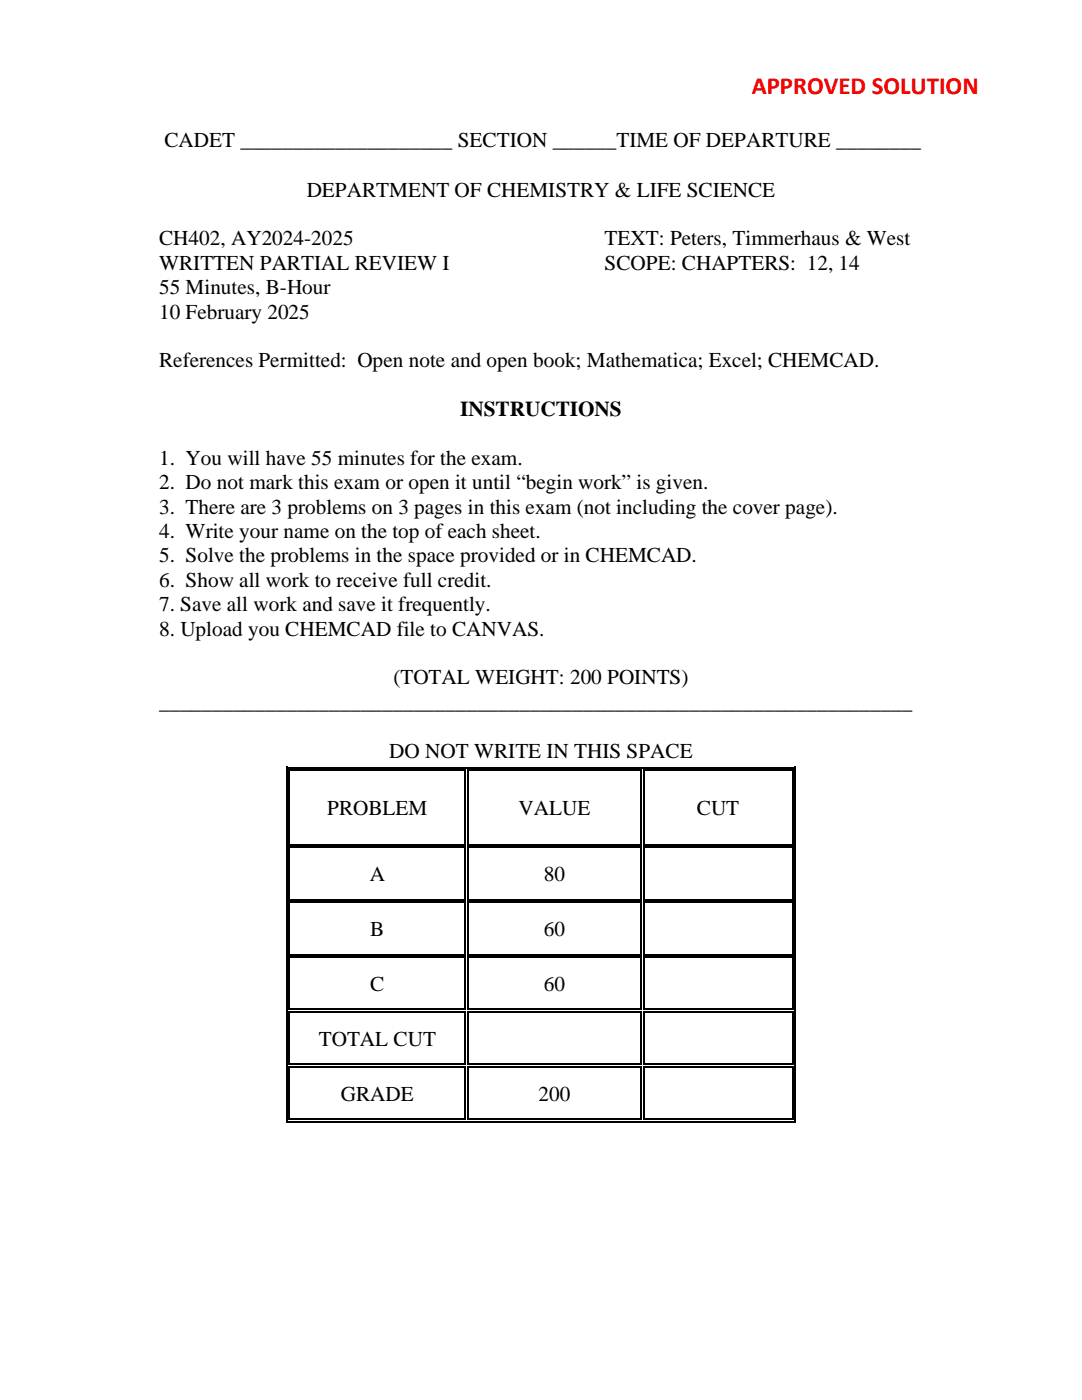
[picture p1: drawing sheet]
<svg xmlns="http://www.w3.org/2000/svg" width="216mm" height="279mm" viewBox="0 0 216 279" stroke-linecap="round" stroke-linejoin="round" font-family="sans-serif">
<defs><g id="words">
<text font-size="4.9" fill="#f00" x="150" y="18.8">APPROVED SOLUTION</text>
<g font-size="4.2">
<text x="32.8" y="29.4">CADET ____________________ SECTION ______TIME OF DEPARTURE ________</text>
<text x="61.2" y="39.2">DEPARTMENT OF CHEMISTRY &amp; LIFE SCIENCE</text>
<text x="31.7" y="49">CH402, AY2024-2025</text>
<text x="31.7" y="53.8">WRITTEN PARTIAL REVIEW I</text>
<text x="120.6" y="49">TEXT: Peters, Timmerhaus &amp; West</text>
<text x="120.6" y="53.8">SCOPE: CHAPTERS: 12, 14</text>
<text x="31.7" y="58.7">55 Minutes, B-Hour</text>
<text x="31.7" y="63.6">10 February 2025</text>
<text x="31.7" y="73.3">References Permitted: Open note and open book; Mathematica; Excel; CHEMCAD.</text>
<text x="91.8" y="83.1">INSTRUCTIONS</text>
<text x="31.7" y="92.8">1. You will have 55 minutes for the exam.</text>
<text x="31.7" y="97.6">2. Do not mark this exam or open it until “begin work” is given.</text>
<text x="31.7" y="102.5">3. There are 3 problems on 3 pages in this exam (not including the cover page).</text>
<text x="31.7" y="107.4">4. Write your name on the top of each sheet.</text>
<text x="31.7" y="112.2">5. Solve the problems in the space provided or in CHEMCAD.</text>
<text x="31.7" y="117.1">6. Show all work to receive full credit.</text>
<text x="31.8" y="122">7. Save all work and save it frequently.</text>
<text x="31.8" y="126.9">8. Upload you CHEMCAD file to CANVAS.</text>
<text x="78.5" y="136.6">(TOTAL WEIGHT: 200 POINTS)</text>
<text x="31.8" y="141.5">_______________________________________________________________________</text>
<text x="77.7" y="151.2">DO NOT WRITE IN THIS SPACE</text>
<text x="65.3" y="162.7">PROBLEM</text>
<text x="103.5" y="162.7">VALUE</text>
<text x="139.1" y="162.7">CUT</text>
<text x="73.8" y="175.9">A</text>
<text x="108.5" y="175.9">80</text>
<text x="73.9" y="186.8">B</text>
<text x="108.5" y="186.8">60</text>
<text x="73.9" y="197.8">C</text>
<text x="108.5" y="197.8">60</text>
<text x="63.6" y="208.7">TOTAL CUT</text>
<text x="68" y="219.7">GRADE</text>
<text x="107.5" y="219.7">200</text>
</g>
</g></defs>
<g fill="#000">
<path d="M57.1 153.1h.2v.8h-.2zM57.1 153.1h.7v.2h-.7zM57.6 153.6h.2v.3h-.2zM57.6 153.6h.2v.2h-.2zM92.8 153.8l.2 .1zM92.8 153.1h.7v.2h-.7zM92.8 153.6h.2v.2h-.2zM93.3 153.8l.2 .1zM93.3 153.6h.2v.2h-.2zM127.8 153.8l.2 .1zM127.8 153.1h.7v.2h-.7zM127.8 153.6h.2v.2h-.2z"/>
<path d="M128.3 153.8l.2 .1zM128.3 153.6h.2v.2h-.2zM158.1 153.1h.7v.2h-.7zM158.1 153.6h.2v.3h-.2zM158.1 153.6h.2v.2h-.2zM158.6 153.1h.2v.8h-.2zM57.1 168.5h.2v.8h-.2zM57.6 169.2l.2 .1zM57.6 168.5h.2v.2h-.2zM57.6 169h.2v.2h-.2zM57.6 179.4h.2v.3h-.2zM92.8 169.2l.2 .1z"/>
<path d="M92.8 168.5h.2v.2h-.2zM92.8 169h.2v.2h-.2zM92.8 179.4h.2v.3h-.2zM93.3 169.2l.2 .1zM93.3 168.5h.2v.2h-.2zM93.3 169h.2v.2h-.2zM93.3 179.4h.2v.3h-.2zM127.8 169.2l.2 .1zM127.8 168.5h.2v.2h-.2zM127.8 169h.2v.2h-.2zM127.8 179.4h.2v.3h-.2zM128.3 169.2l.2 .1z"/>
<path d="M128.3 168.5h.2v.2h-.2zM128.3 169h.2v.2h-.2zM128.3 179.4h.2v.3h-.2zM158.1 169.2l.2 .1zM158.1 168.5h.2v.2h-.2zM158.1 169h.2v.2h-.2zM158.1 179.4h.2v.3h-.2zM158.6 169.2l.2 .1zM158.6 168.5h.2v.7h-.2zM57.1 179.4h.2v.8h-.2zM57.1 190.4h.2v.8h-.2zM57.6 180.2h.2z"/>
<path d="M57.6 179.9h.2v.3h-.2zM57.6 191.1l.2 .1zM57.6 190.4h.2v.2h-.2zM57.6 190.9h.2v.2h-.2zM92.8 180.2h.2zM92.8 179.9h.2v.3h-.2zM92.8 191.1l.2 .1zM92.8 190.4h.2v.2h-.2zM92.8 190.9h.2v.2h-.2zM93.3 180.2h.2zM93.3 179.9h.2v.3h-.2zM93.3 191.1l.2 .1z"/>
<path d="M93.3 190.4h.2v.2h-.2zM93.3 190.9h.2v.2h-.2zM127.8 180.2h.2zM127.8 179.9h.2v.3h-.2zM127.8 191.1l.2 .1zM127.8 190.4h.2v.2h-.2zM127.8 190.9h.2v.2h-.2zM128.3 180.2h.2zM128.3 179.9h.2v.3h-.2zM128.3 191.1l.2 .1zM128.3 190.4h.2v.2h-.2zM128.3 190.9h.2v.2h-.2z"/>
<path d="M158.1 180.2h.2zM158.1 179.9h.2v.3h-.2zM158.1 191.1l.2 .1zM158.1 190.4h.2v.2h-.2zM158.1 190.9h.2v.2h-.2zM158.6 180.2h.2zM158.6 179.4h.2v.8h-.2zM158.6 191.1l.2 .1zM158.6 190.4h.2v.7h-.2zM57.1 201.3h.2v.8h-.2zM57.1 212.3h.2v.8h-.2zM57.6 202.1h.2z"/>
<path d="M57.6 201.3h.2v.3h-.2zM57.6 201.8h.2v.3h-.2zM57.6 213l.2 .1zM57.6 212.3h.2v.2h-.2zM57.6 212.8h.2v.2h-.2zM92.8 202.1h.2zM92.8 201.3h.2v.3h-.2zM92.8 201.8h.2v.3h-.2zM92.8 213l.2 .1zM92.8 212.3h.2v.2h-.2zM92.8 212.8h.2v.2h-.2zM93.3 202.1h.2z"/>
<path d="M93.3 201.3h.2v.3h-.2zM93.3 201.8h.2v.3h-.2zM93.3 213l.2 .1zM93.3 212.3h.2v.2h-.2zM93.3 212.8h.2v.2h-.2zM127.8 202.1h.2zM127.8 201.3h.2v.3h-.2zM127.8 201.8h.2v.3h-.2zM127.8 213l.2 .1zM127.8 212.3h.2v.2h-.2zM127.8 212.8h.2v.2h-.2zM128.3 202.1h.2z"/>
<path d="M128.3 201.3h.2v.3h-.2zM128.3 201.8h.2v.3h-.2zM128.3 213l.2 .1zM128.3 212.3h.2v.2h-.2zM128.3 212.8h.2v.2h-.2zM158.1 202.1h.2zM158.1 201.3h.2v.3h-.2zM158.1 201.8h.2v.3h-.2zM158.1 213l.2 .1zM158.1 212.3h.2v.2h-.2zM158.1 212.8h.2v.2h-.2zM158.6 202.1h.2z"/>
<path d="M158.6 201.3h.2v.8h-.2zM158.6 213l.2 .1zM158.6 212.3h.2v.7h-.2zM57.1 223.8h.7v.2h-.7zM57.6 223.3h.2v.2h-.2zM93.3 223.3h.2v.2h-.2zM128.3 223.3h.2v.2h-.2zM158.1 223.8h.7v.2h-.7zM158.1 223.3h.2v.2h-.2zM158.6 223.3h.2v.7h-.2z"/>
</g>
<g fill="none" stroke="#000" stroke-width=".25">
<path d="M57.2 153.9v14.6M57.7 153.9v14.6M57.8 153.2h35M57.8 153.7h35M92.9 153.9v14.6M93.4 153.9v14.6M93.5 153.2h34.3M93.5 153.7h34.3M127.9 153.9v14.6M128.4 153.9v14.6M128.5 153.2h29.6M128.5 153.7h29.6"/>
<path d="M158.2 153.9v14.6M158.7 153.9v14.6M57.2 169.3v10.1M57.7 169.3v10.1M57.8 168.6h35M57.8 169.1h35M57.8 179.5h35M92.9 169.3v10.1M93.4 169.3v10.1M93.5 168.6h34.3M93.5 169.1h34.3M93.5 179.5h34.3"/>
<path d="M127.9 169.3v10.1M128.4 169.3v10.1M128.5 168.6h29.6M128.5 169.1h29.6M128.5 179.5h29.6M158.2 169.3v10.1M158.7 169.3v10.1M57.2 180.2v10.2M57.2 191.2v10.1M57.7 180.2v10.2M57.7 191.2v10.1M57.8 180h35"/>
<path d="M57.8 190.5h35M57.8 191h35M92.9 180.2v10.2M92.9 191.2v10.1M93.4 180.2v10.2M93.4 191.2v10.1M93.5 180h34.3M93.5 190.5h34.3M93.5 191h34.3M127.9 180.2v10.2M127.9 191.2v10.1M128.4 180.2v10.2"/>
<path d="M128.4 191.2v10.1M128.5 180h29.6M128.5 190.5h29.6M128.5 191h29.6M158.2 180.2v10.2M158.2 191.2v10.1M158.7 180.2v10.2M158.7 191.2v10.1M57.2 202.1v10.2M57.2 213.1v10.9M57.7 202.1v10.2M57.7 213.1v10.2"/>
<path d="M57.8 201.4h35M57.8 202h35M57.8 212.4h35M57.8 212.9h35M92.9 202.1v10.2M92.9 213.1v10.4M93.4 202.1v10.2M93.4 213.1v10.2M93.5 201.4h34.3M93.5 202h34.3M93.5 212.4h34.3M93.5 212.9h34.3"/>
<path d="M127.9 202.1v10.2M127.9 213.1v10.4M128.4 202.1v10.2M128.4 213.1v10.2M128.5 201.4h29.6M128.5 202h29.6M128.5 212.4h29.6M128.5 212.9h29.6M158.2 202.1v10.2M158.2 213.1v10.2M158.7 202.1v10.2M158.7 213.1v10.2"/>
<path d="M57.8 223.9h100.3M57.8 223.4h35M93.5 223.4h34.3M128.5 223.4h29.6"/>
</g>
<use href="#words"/>
</svg>
